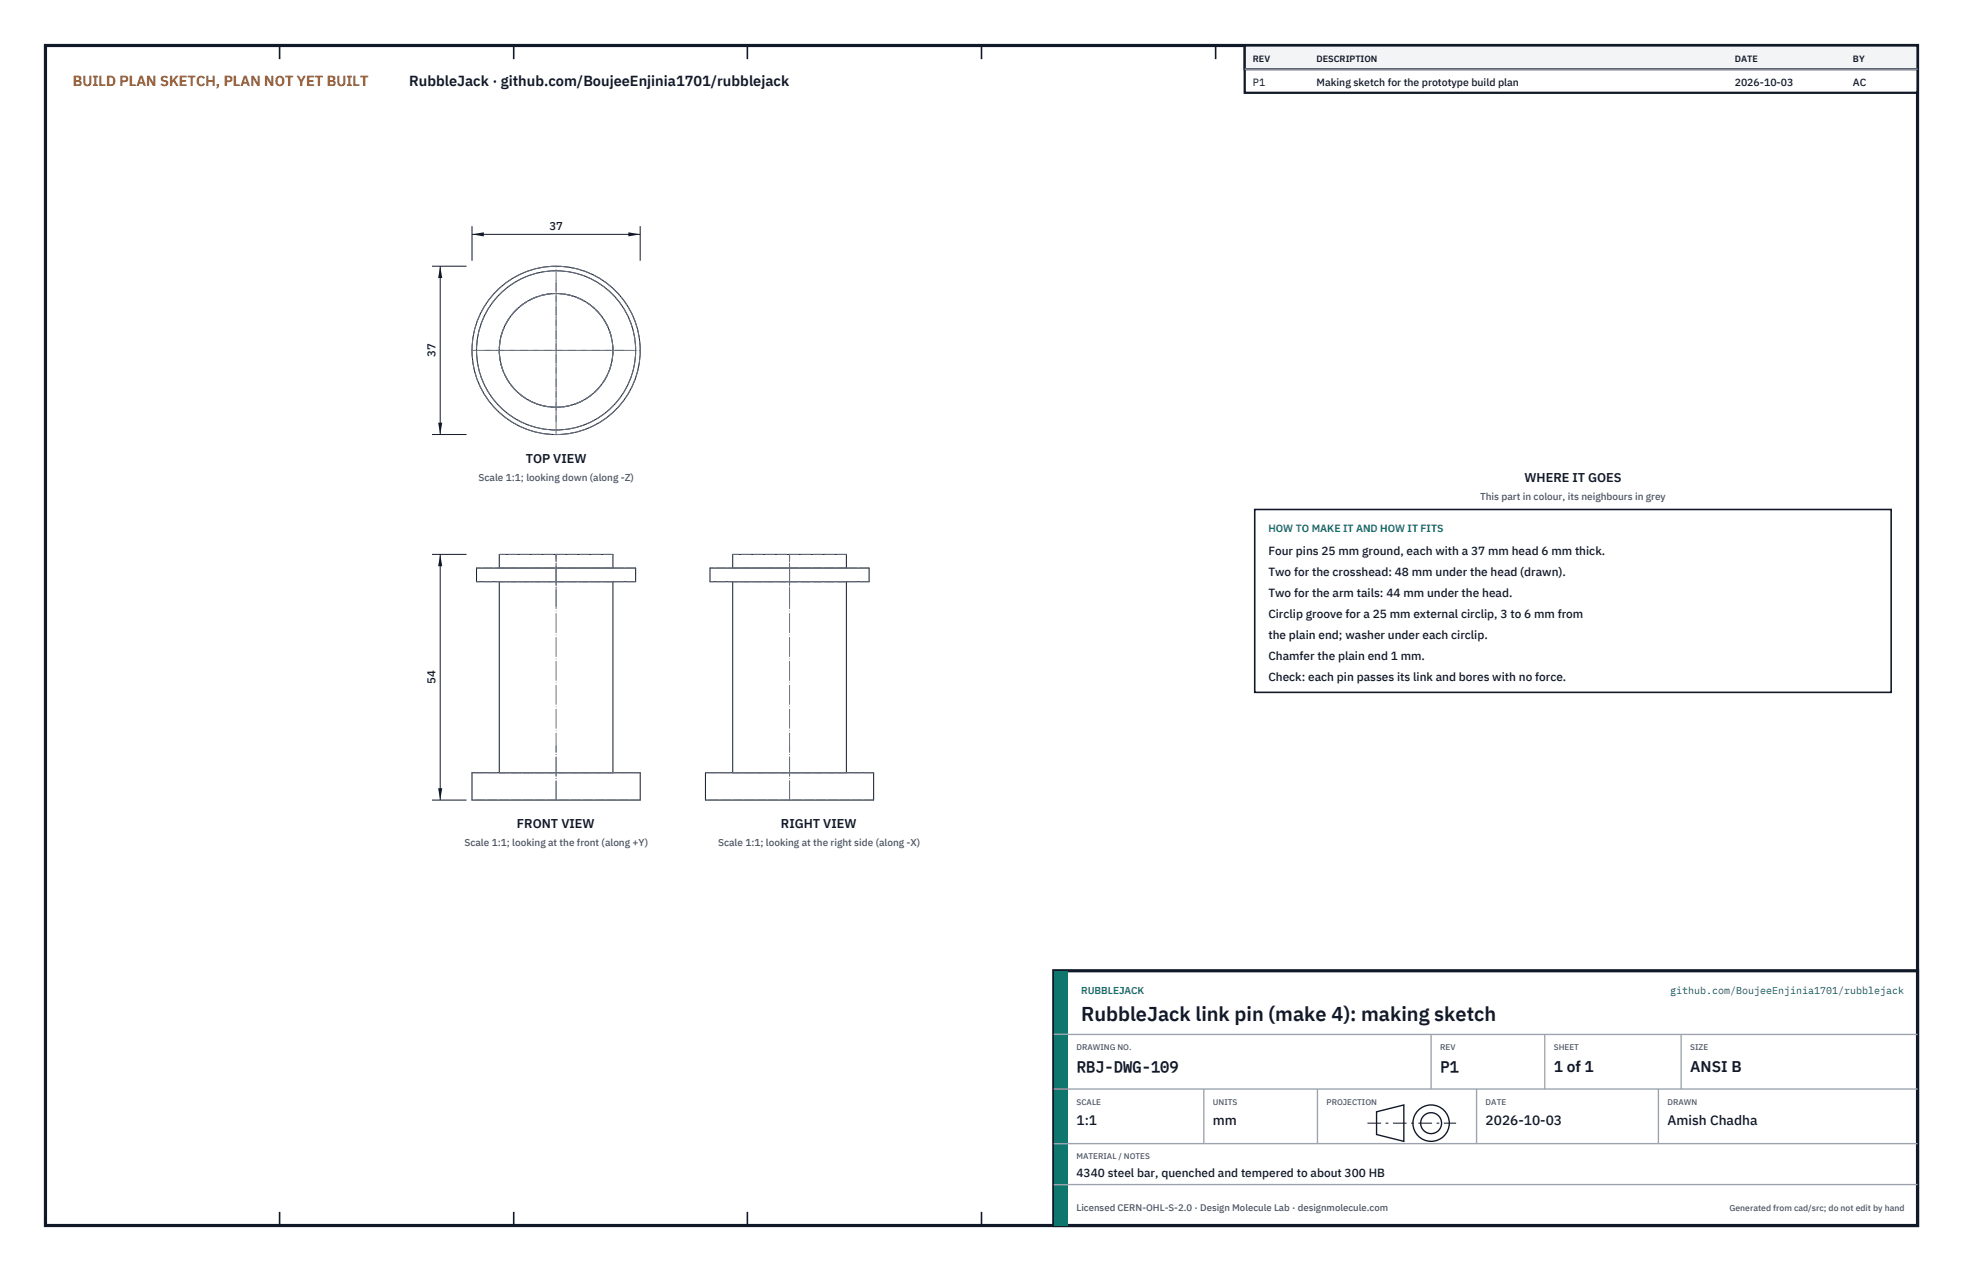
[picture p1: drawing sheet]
<svg xmlns="http://www.w3.org/2000/svg" width="432mm" height="279mm" viewBox="0 0 432 279" stroke-linecap="round" stroke-linejoin="round" font-family="sans-serif">
<defs><g id="words">
<text font-size="4.4" fill="#111827" x="237.8" y="224.4">RubbleJack link pin (make 4): making sketch</text>
<g font-size="3.4" fill="#111827">
<text x="236.8" y="235.6">RBJ-DWG-109</text>
<text x="316.8" y="235.6">P1</text>
<text x="341.8" y="235.6">1 of 1</text>
<text x="371.8" y="235.6">ANSI B</text>
</g>
<text font-size="3.2" fill="#b45309" x="16" y="19">BUILD PLAN SKETCH, PLAN NOT YET BUILT</text>
<text font-size="3.2" fill="#111827" x="90" y="19">RubbleJack · github.com/BoujeeEnjinia1701/rubblejack</text>
<g font-size="3" fill="#111827">
<text x="236.8" y="247.2">1:1</text>
<text x="266.8" y="247.2">mm</text>
<text x="326.8" y="247.2">2026-10-03</text>
<text x="366.8" y="247.2">Amish Chadha</text>
</g>
<g font-size="2.8" fill="#111827">
<text x="115.6" y="101.7">TOP VIEW</text>
<text x="335.3" y="106">WHERE IT GOES</text>
<text x="113.7" y="182">FRONT VIEW</text>
<text x="171.8" y="182">RIGHT VIEW</text>
</g>
<g font-size="2.6" fill="#111827">
<text x="279" y="122">Four pins 25 mm ground, each with a 37 mm head 6 mm thick.</text>
<text x="279" y="126.6">Two for the crosshead: 48 mm under the head (drawn).</text>
<text x="279" y="131.2">Two for the arm tails: 44 mm under the head.</text>
<text x="279" y="135.8">Circlip groove for a 25 mm external circlip, 3 to 6 mm from</text>
<text x="279" y="140.4">the plain end; washer under each circlip.</text>
<text x="279" y="145">Chamfer the plain end 1 mm.</text>
<text x="279" y="149.6">Check: each pin passes its link and bores with no force.</text>
<text x="236.8" y="258.8">4340 steel bar, quenched and tempered to about 300 HB</text>
</g>
<g font-size="2.5" fill="#111827">
<text x="120.9" y="50.5">37</text>
<text x="95.8" y="78.5" transform="rotate(-90 95.8 78.5)">37</text>
<text x="95.8" y="150.4" transform="rotate(-90 95.8 150.4)">54</text>
</g>
<g font-size="2.3" fill="#111827">
<text x="275.6" y="18.8">P1</text>
<text x="289.6" y="18.8">Making sketch for the prototype build plan</text>
<text x="381.6" y="18.8">2026-10-03</text>
<text x="407.6" y="18.8">AC</text>
</g>
<text font-size="2.3" fill="#0f766e" x="279" y="117">HOW TO MAKE IT AND HOW IT FITS</text>
<g font-size="2.2" fill="#4b5563">
<text x="105.2" y="105.7">Scale 1:1; looking down (along -Z)</text>
<text x="325.6" y="110">This part in colour, its neighbours in grey</text>
<text x="102.2" y="186.1">Scale 1:1; looking at the front (along +Y)</text>
<text x="157.9" y="186.1">Scale 1:1; looking at the right side (along -X)</text>
</g>
<g font-size="2.2" fill="#0f766e">
<text x="237.8" y="218.4">RUBBLEJACK</text>
<text x="367.4" y="218.4">github.com/BoujeeEnjinia1701/rubblejack</text>
</g>
<text font-size="2.1" fill="#4b5563" x="236.8" y="266.2">Licensed CERN-OHL-S-2.0 · Design Molecule Lab · designmolecule.com</text>
<g font-size="2" fill="#111827">
<text x="275.6" y="13.6">REV</text>
<text x="289.6" y="13.6">DESCRIPTION</text>
<text x="381.6" y="13.6">DATE</text>
<text x="407.6" y="13.6">BY</text>
</g>
<text font-size="1.9" fill="#4b5563" x="380.4" y="266.2">Generated from cad/src; do not edit by hand</text>
<g font-size="1.8" fill="#4b5563">
<text x="236.8" y="230.8">DRAWING NO.</text>
<text x="316.8" y="230.8">REV</text>
<text x="341.8" y="230.8">SHEET</text>
<text x="371.8" y="230.8">SIZE</text>
<text x="236.8" y="242.8">SCALE</text>
<text x="266.8" y="242.8">UNITS</text>
<text x="291.8" y="242.8">PROJECTION</text>
<text x="326.8" y="242.8">DATE</text>
<text x="366.8" y="242.8">DRAWN</text>
<text x="236.8" y="254.8">MATERIAL / NOTES</text>
</g>
</g></defs>
<path d="M10 10h411.8v259.4h-411.8z" fill="none" stroke="#111827" stroke-width=".7" stroke-linecap="butt"/>
<g fill="none" stroke="#111827" stroke-width=".35">
<path d="M61.5 10v3M113 10v3M164.4 10v3M215.9 10v3M267.4 10v3M318.9 10v3M370.3 10v3M61.5 266.4v3M113 266.4v3M164.4 266.4v3M215.9 266.4v3M267.4 266.4v3"/>
<path d="M318.9 266.4v3M370.3 266.4v3"/>
</g>
<g fill="none" stroke="#111727" stroke-width=".22">
<path d="M104.8 124.9h35v3h-35zM109.8 124.9v-3h25v3M109.8 127.9v42M134.8 127.9v42M156.2 124.9h35v3h-35zM161.2 124.9v-3h25v3M161.2 127.9v42M186.2 127.9v42M103.8 169.9h37v6h-37zM155.2 169.9h37v6h-37z"/>
<circle cx="122.3" cy="77" r="17.5"/>
<circle cx="122.3" cy="77" r="18.5"/>
<circle cx="122.3" cy="77" r="12.5"/>
</g>
<g fill="none" stroke="#6a7180" stroke-width=".22" stroke-dasharray="2.1 .5">
<path d="M109.8 127.9h25M109.8 124.9h25M134.8 127.9h-25M134.8 124.9h-25M134.8 121.9h-25M139.8 127.9h-35M139.8 124.9h-35M161.2 127.9h12.5M161.2 124.9h12.5M173.7 127.9h12.5M173.7 124.9h12.5M186.2 127.9h-25"/>
<path d="M186.2 124.9h-25M186.2 121.9h-25M191.2 127.9h-35M191.2 124.9h-35M109.8 169.9h25M134.8 169.9h-25M140.8 169.9h-37M140.8 175.9h-37M161.2 169.9h12.5M173.7 169.9h12.5M186.2 169.9h-25M192.2 169.9h-37"/>
<path d="M192.2 175.9h-37"/>
<circle cx="122.3" cy="77" r="17.5"/>
<circle cx="122.3" cy="77" r="18.5"/>
<circle cx="122.3" cy="77" r="12.5"/>
</g>
<path d="M103.8 77h37M106.7 77h31.2M122.3 95.5v-37M122.3 92.6v-31.2M122.3 133.3v-11.4M122.3 128.8v-6.9M173.7 133.3v-11.4M173.7 128.8v-6.9M122.3 175.9v-11.9M122.3 175.9v-54M173.7 175.9v-11.9M173.7 175.9v-54" fill="none" stroke="#6a7180" stroke-width=".22" stroke-dasharray="4.2 .5 0 .5"/>
<path d="M103.8 49.7v7.6M103.8 51.5h37M140.8 49.7v7.6" fill="none" stroke="#111827" stroke-width=".22"/>
<path d="M103.8 51.5l2.6-.4v.9zM138.2 51.1v.9l2.6-.5z" fill="#111827"/>
<path d="M95 58.5h7.6M96.8 58.5v37M95 95.5h7.6" fill="none" stroke="#111827" stroke-width=".22"/>
<path d="M96.8 58.5l-.4 2.6h.9zM96.4 92.9h.9l-.5 2.6z" fill="#111827"/>
<path d="M95 121.9h7.6M96.8 121.9v54M95 175.9h7.6" fill="none" stroke="#111827" stroke-width=".22"/>
<path d="M96.8 121.9l-.4 2.6h.9zM96.4 173.3h.9l-.5 2.6z" fill="#111827"/>
<path d="M276 112h140v40.2h-140z" fill="#fff" stroke="#111827" stroke-width=".35"/>
<path d="M273.8 10h148v10.4h-148z" fill="#fff" stroke="#111827" stroke-width=".5"/>
<path d="M273.8 10h148v5.2h-148z" fill="#f3f4f6" stroke="#111827" stroke-width=".5"/>
<path d="M273.8 15.2h148" fill="none" stroke="#9ca3af" stroke-width=".3"/>
<path d="M231.8 213.4h190v56h-190z" fill="#fff" stroke="#111827" stroke-width=".7" stroke-linecap="butt"/>
<path d="M231.8 213.4h3v56h-3z" fill="#0f766e"/>
<path d="M231.8 227.4h190M231.8 239.4h190M264.8 239.4v12M289.8 239.4v12M314.8 227.4v12M324.8 239.4v12M339.8 227.4v12M364.8 239.4v12M369.8 227.4v12M231.8 251.4h190M231.8 260.4h190" fill="none" stroke="#9ca3af" stroke-width=".3"/>
<g fill="none" stroke="#111827" stroke-width=".3">
<path d="M302.8 244.4l6-1.5v8l-6-1.5z"/>
<circle cx="314.8" cy="246.9" r="4"/>
<circle cx="314.8" cy="246.9" r="2.3"/>
</g>
<path d="M300.8 246.9h19.5" fill="none" stroke="#111827" stroke-width=".22" stroke-dasharray="3 1 .6 1" stroke-linecap="butt"/>
<use href="#words"/>
</svg>
